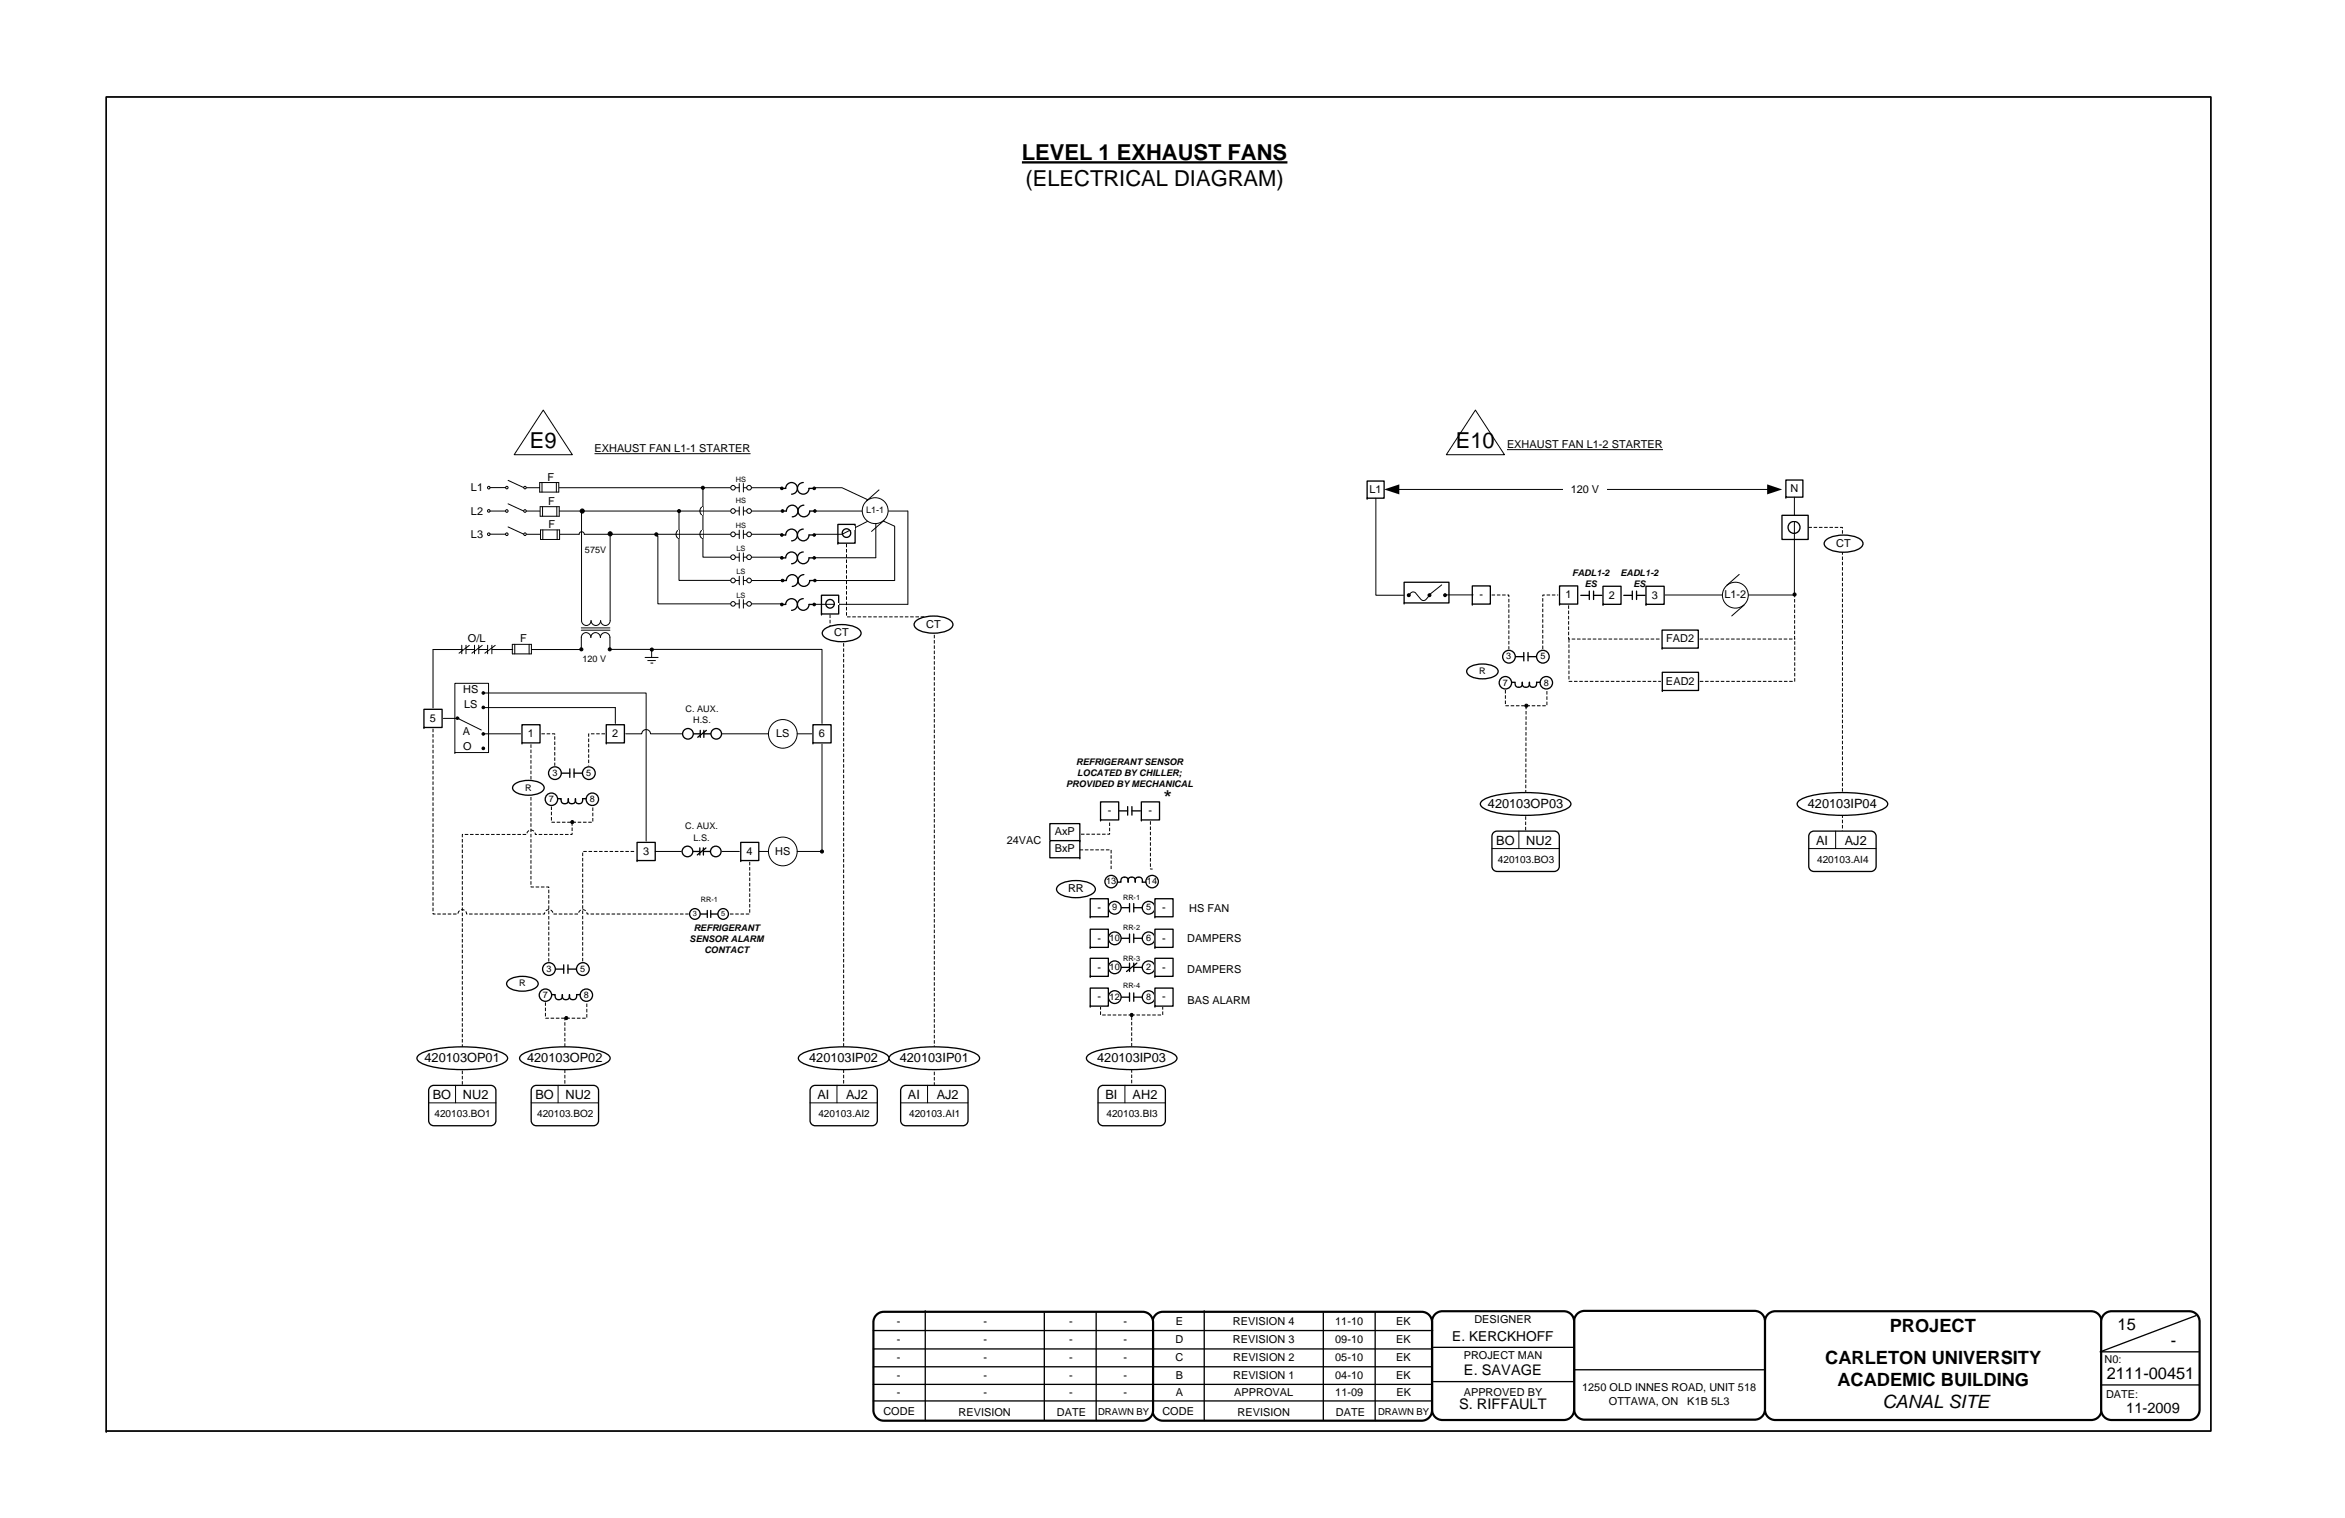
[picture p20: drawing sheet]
<svg xmlns="http://www.w3.org/2000/svg" width="432mm" height="279mm" viewBox="0 0 432 279" stroke-linecap="round" stroke-linejoin="round" font-family="sans-serif">
<defs><g id="words">
<g font-size="4">
<text x="188.2" y="29.5">LEVEL 1 EXHAUST FANS</text>
<text x="188.8" y="34.3">(ELECTRICAL DIAGRAM)</text>
<text x="97.6" y="82.5">E9</text>
<text x="268.1" y="82.5">E10</text>
<text x="214.2" y="148.3">*</text>
</g>
<g font-size="3.4">
<text x="348" y="245.1">PROJECT</text>
<text x="336.1" y="251">CARLETON UNIVERSITY</text>
<text x="338.3" y="255.1">ACADEMIC BUILDING</text>
<text x="346.6" y="259.1">CANAL SITE</text>
</g>
<g font-size="3">
<text x="389.9" y="244.8">15</text>
<text x="399.7" y="247.8">-</text>
<text x="387.9" y="253.8">2111-00451</text>
</g>
<g font-size="2.7">
<text x="269.6" y="253.1">E. SAVAGE</text>
<text x="268.7" y="259.4">S. RIFFAULT</text>
<text x="391.5" y="260.1">11-2009</text>
</g>
<text font-size="2.5" x="267.4" y="246.8">E. KERCKHOFF</text>
<g font-size="2.3">
<text x="274" y="148.7">420103OP03</text>
<text x="332.9" y="148.7">420103IP04</text>
<text x="275.5" y="155.5">BO</text>
<text x="281" y="155.5">NU2</text>
<text x="334.4" y="155.5">AI</text>
<text x="339.7" y="155.5">AJ2</text>
<text x="78.2" y="195.5">420103OP01</text>
<text x="97.1" y="195.5">420103OP02</text>
<text x="149" y="195.5">420103IP02</text>
<text x="165.7" y="195.5">420103IP01</text>
<text x="202" y="195.5">420103IP03</text>
<text x="79.7" y="202.3">BO</text>
<text x="85.2" y="202.3">NU2</text>
<text x="98.6" y="202.3">BO</text>
<text x="104.1" y="202.3">NU2</text>
<text x="150.5" y="202.3">AI</text>
<text x="155.8" y="202.3">AJ2</text>
<text x="167.2" y="202.3">AI</text>
<text x="172.5" y="202.3">AJ2</text>
<text x="203.5" y="202.3">BI</text>
<text x="208.6" y="202.3">AH2</text>
</g>
<g font-size="2">
<text x="109.5" y="83.3">EXHAUST FAN L1-1 STARTER</text>
<text x="277.5" y="82.5">EXHAUST FAN L1-2 STARTER</text>
<text x="100.8" y="88.5">F</text>
<text x="86.7" y="90.4">L1</text>
<text x="86.7" y="94.7">L2</text>
<text x="100.9" y="92.9">F</text>
<text x="252.2" y="90.7">L1</text>
<text x="289.2" y="90.7">120 V</text>
<text x="329.7" y="90.5">N</text>
<text x="86.7" y="99.1">L3</text>
<text x="101" y="97.2">F</text>
<text x="338.1" y="100.6">CT</text>
<text x="272.4" y="110.1">-</text>
<text x="288.3" y="110.1">1</text>
<text x="296.3" y="110.2">2</text>
<text x="304.2" y="110.2">3</text>
<text x="317.5" y="110.2">L1-2</text>
<text x="86.2" y="118.2">O/L</text>
<text x="95.8" y="118.2">F</text>
<text x="153.6" y="117.1">CT</text>
<text x="170.5" y="115.5">CT</text>
<text x="306.8" y="118.2">FAD2</text>
<text x="85.3" y="127.6">HS</text>
<text x="85.4" y="130.2">LS</text>
<text x="306.8" y="126">EAD2</text>
<text x="79.2" y="132.8">5</text>
<text x="85.2" y="135.3">A</text>
<text x="85.3" y="138">O</text>
<text x="97.2" y="135.7">1</text>
<text x="112.7" y="135.7">2</text>
<text x="142.9" y="135.7">LS</text>
<text x="150.8" y="135.7">6</text>
<text x="204" y="149.9">-</text>
<text x="211.5" y="149.9">-</text>
<text x="185.4" y="155.3">24VAC</text>
<text x="194.2" y="153.8">AxP</text>
<text x="118.4" y="157.3">3</text>
<text x="137.5" y="157.3">4</text>
<text x="142.7" y="157.3">HS</text>
<text x="194.2" y="156.9">BxP</text>
<text x="196.7" y="164.3">RR</text>
<text x="202.1" y="167.7">-</text>
<text x="214" y="167.7">-</text>
<text x="219" y="167.9">HS FAN</text>
<text x="202.1" y="173.3">-</text>
<text x="214" y="173.3">-</text>
<text x="218.6" y="173.3">DAMPERS</text>
<text x="202.1" y="178.6">-</text>
<text x="214" y="178.6">-</text>
<text x="218.6" y="179.1">DAMPERS</text>
<text x="202.1" y="184.1">-</text>
<text x="214" y="184.1">-</text>
<text x="218.7" y="184.8">BAS ALARM</text>
<text x="165.1" y="243.9">-</text>
<text x="181.1" y="243.9">-</text>
<text x="196.9" y="243.9">-</text>
<text x="206.9" y="243.9">-</text>
<text x="216.5" y="243.9">E</text>
<text x="227" y="243.9">REVISION 4</text>
<text x="245.9" y="243.9">11-10</text>
<text x="257.1" y="243.9">EK</text>
<text x="271.5" y="243.6">DESIGNER</text>
<text x="165.1" y="250.5">-</text>
<text x="165.1" y="247.2">-</text>
<text x="181.1" y="250.5">-</text>
<text x="181.1" y="247.2">-</text>
<text x="196.9" y="250.5">-</text>
<text x="196.9" y="247.2">-</text>
<text x="206.9" y="250.5">-</text>
<text x="206.9" y="247.2">-</text>
<text x="216.5" y="250.5">C</text>
<text x="216.5" y="247.2">D</text>
<text x="227" y="247.2">REVISION 3</text>
<text x="227.1" y="250.5">REVISION 2</text>
<text x="245.9" y="250.5">05-10</text>
<text x="245.9" y="247.2">09-10</text>
<text x="257.1" y="250.5">EK</text>
<text x="257.1" y="247.2">EK</text>
<text x="269.5" y="250.1">PROJECT MAN</text>
<text x="387.5" y="250.9">N0:</text>
<text x="165.1" y="253.8">-</text>
<text x="165.1" y="256.9">-</text>
<text x="181.1" y="253.8">-</text>
<text x="181.1" y="256.9">-</text>
<text x="196.9" y="253.8">-</text>
<text x="196.9" y="256.9">-</text>
<text x="206.9" y="253.8">-</text>
<text x="206.9" y="256.9">-</text>
<text x="216.5" y="253.8">B</text>
<text x="216.5" y="256.9">A</text>
<text x="227.1" y="253.8">REVISION 1</text>
<text x="227.3" y="256.9">APPROVAL</text>
<text x="245.9" y="253.8">04-10</text>
<text x="245.9" y="256.9">11-09</text>
<text x="257.1" y="253.8">EK</text>
<text x="257.1" y="257">EK</text>
<text x="269.5" y="256.9">APPROVED BY</text>
<text x="291.3" y="256.1">1250 OLD INNES ROAD, UNIT 518</text>
<text x="387.8" y="257.3">DATE:</text>
<text x="162.7" y="260.5">CODE</text>
<text x="176.5" y="260.6">REVISION</text>
<text x="194.6" y="260.6">DATE</text>
<text x="214.1" y="260.5">CODE</text>
<text x="227.9" y="260.6">REVISION</text>
<text x="246" y="260.6">DATE</text>
<text x="296.2" y="258.5">OTTAWA, ON</text>
<text x="310.7" y="258.5">K1B 5L3</text>
</g>
<g font-size="1.8">
<text x="275.8" y="158.7">420103.BO3</text>
<text x="334.6" y="158.7">420103.AI4</text>
<text x="80" y="205.5">420103.BO1</text>
<text x="98.9" y="205.5">420103.BO2</text>
<text x="150.7" y="205.5">420103.AI2</text>
<text x="167.4" y="205.5">420103.AI1</text>
<text x="203.7" y="205.5">420103.BI3</text>
<text x="202.2" y="260.4">DRAWN BY</text>
<text x="253.7" y="260.4">DRAWN BY</text>
</g>
<g font-size="1.7">
<text x="159.5" y="94.5">L1-1</text>
<text x="107.7" y="101.7">575V</text>
<text x="289.5" y="106">FADL1-2</text>
<text x="291.8" y="108">ES</text>
<text x="298.4" y="106">EADL1-2</text>
<text x="300.8" y="108">ES</text>
<text x="107.3" y="121.8">120 V</text>
<text x="272.4" y="124.1">R</text>
<text x="277.4" y="121.4">3</text>
<text x="283.6" y="121.4">5</text>
<text x="126.2" y="131">C. AUX.</text>
<text x="276.7" y="126.2">7</text>
<text x="284.3" y="126.2">8</text>
<text x="127.6" y="133">H.S.</text>
<text x="101.7" y="142.8">3</text>
<text x="107.9" y="142.8">5</text>
<text x="198.1" y="140.8">REFRIGERANT SENSOR</text>
<text x="198.4" y="142.8">LOCATED BY CHILLER;</text>
<text x="96.7" y="145.5">R</text>
<text x="101" y="147.6">7</text>
<text x="108.6" y="147.6">8</text>
<text x="196.3" y="144.8">PROVIDED BY MECHANICAL</text>
<text x="126.2" y="152.7">C. AUX.</text>
<text x="127.7" y="154.7">L.S.</text>
<text x="203.7" y="162.8">13</text>
<text x="204.8" y="167.6">9</text>
<text x="211" y="167.6">5</text>
<text x="211.2" y="162.8">14</text>
<text x="127" y="173.4">SENSOR ALARM</text>
<text x="127.7" y="171.3">REFRIGERANT</text>
<text x="204.3" y="173.2">10</text>
<text x="211" y="173.2">6</text>
<text x="100.6" y="178.9">3</text>
<text x="106.8" y="178.9">5</text>
<text x="129.7" y="175.4">CONTACT</text>
<text x="204.3" y="178.5">10</text>
<text x="211" y="178.5">2</text>
<text x="95.6" y="181.6">R</text>
<text x="99.9" y="183.7">7</text>
<text x="107.5" y="183.7">8</text>
<text x="204.3" y="184">12</text>
<text x="211" y="184">8</text>
</g>
<g font-size="1.4">
<text x="135.5" y="88.7">HS</text>
<text x="135.5" y="92.6">HS</text>
<text x="135.5" y="97.1">HS</text>
<text x="135.6" y="101.5">LS</text>
<text x="135.6" y="105.7">LS</text>
<text x="135.6" y="110">LS</text>
<text x="129.1" y="166.1">RR-1</text>
<text x="206.8" y="165.7">RR-1</text>
<text x="127.6" y="168.6">3</text>
<text x="132.8" y="168.6">5</text>
<text x="206.8" y="171.2">RR-2</text>
<text x="206.8" y="177">RR-3</text>
<text x="206.8" y="181.8">RR-4</text>
</g>
</g></defs>
<path d="M19.6 17.8h387.5v245.6h-387.5zM19.6 263.4h.1" fill="none" stroke="#000" stroke-width=".24"/>
<path d="M325.5 241.9l.9-.5 .5-.1h58.2a1.9 1.9 0 0 1 1.9 1.9v16.3a1.9 1.9 0 0 1-1.9 1.9h-58.2a1.9 1.9 0 0 1-1.9-1.9v-16.3l.1-.5z" fill-rule="evenodd" fill="#fff"/>
<path d="M325.5 241.9l.9-.5 .5-.1h58.2a1.9 1.9 0 0 1 1.9 1.9v16.3a1.9 1.9 0 0 1-1.9 1.9h-58.2a1.9 1.9 0 0 1-1.9-1.9v-16.3l.1-.5z" fill="none" stroke="#000" stroke-width=".4"/>
<path d="M387.5 241.9l.8-.5 .5-.1h14.3a1.9 1.9 0 0 1 1.9 1.9v16.3a1.9 1.9 0 0 1-1.9 1.9h-14.3a1.91 1.91 0 0 1-1.9-1.9v-16.3l.1-.5z" fill-rule="evenodd" fill="#fff"/>
<path d="M387.5 241.9l.8-.5 .5-.1h14.3a1.9 1.9 0 0 1 1.9 1.9v16.3a1.9 1.9 0 0 1-1.9 1.9h-14.3a1.91 1.91 0 0 1-1.9-1.9v-16.3l.1-.5z" fill="none" stroke="#000" stroke-width=".4"/>
<path d="M290.4 241.8l.9-.5h.5h31.3a1.9 1.9 0 0 1 1.9 1.9v16.2a1.9 1.9 0 0 1-1.9 1.9h-31.3a1.91 1.91 0 0 1-1.9-1.9v-16.2v-.5z" fill-rule="evenodd" fill="#fff"/>
<path d="M290.4 241.8l.9-.5h.5h31.3a1.9 1.9 0 0 1 1.9 1.9v16.2a1.9 1.9 0 0 1-1.9 1.9h-31.3a1.91 1.91 0 0 1-1.9-1.9v-16.2v-.5z" fill="none" stroke="#000" stroke-width=".4"/>
<path d="M264.2 241.9l.9-.5 .5-.1h22.4a1.9 1.9 0 0 1 1.9 1.9v16.3a1.9 1.9 0 0 1-1.9 1.9h-22.4a1.9 1.9 0 0 1-1.9-1.9v-16.3l.1-.5z" fill-rule="evenodd" fill="#fff"/>
<path d="M264.2 241.9l.9-.5 .5-.1h22.4a1.9 1.9 0 0 1 1.9 1.9v16.3a1.9 1.9 0 0 1-1.9 1.9h-22.4a1.9 1.9 0 0 1-1.9-1.9v-16.3l.1-.5z" fill="none" stroke="#000" stroke-width=".4"/>
<path d="M212.8 242l.8-.5 .5-.1h47.7a1.92 1.92 0 0 1 1.9 2v16.2a1.92 1.92 0 0 1-1.9 1.9h-47.7a1.92 1.92 0 0 1-1.9-1.9v-16.2l.1-.5z" fill-rule="evenodd" fill="#fff"/>
<path d="M212.8 242l.8-.5 .5-.1h47.7a1.92 1.92 0 0 1 1.9 2v16.2a1.92 1.92 0 0 1-1.9 1.9h-47.7a1.92 1.92 0 0 1-1.9-1.9v-16.2l.1-.5z" fill="none" stroke="#000" stroke-width=".4"/>
<g fill="none" stroke="#000" stroke-width=".24">
<path d="M212.2 251.6h51.5M212.2 248.3h51.6M212.2 244.9h51.6M212.2 257.9h51.5M212.2 254.8h51.5M221.7 241.3v20.2M243.7 241.6v19.8M253.2 241.4v20.1M264 254.3h25.8M264 248h25.8M289.9 252.1h35.2M386.8 254.9h18.1"/>
<path d="M404.4 242.1l-17.7 6.7h18.2"/>
</g>
<path d="M161.4 242l.8-.5 .5-.1h47.7a1.92 1.92 0 0 1 1.9 2v16.2a1.92 1.92 0 0 1-1.9 1.9h-47.7a1.93 1.93 0 0 1-1.9-1.9v-16.2l.1-.5z" fill-rule="evenodd" fill="#fff"/>
<path d="M161.4 242l.8-.5 .5-.1h47.7a1.92 1.92 0 0 1 1.9 2v16.2a1.92 1.92 0 0 1-1.9 1.9h-47.7a1.93 1.93 0 0 1-1.9-1.9v-16.2l.1-.5z" fill="none" stroke="#000" stroke-width=".4"/>
<path d="M160.8 251.6h51.5M160.8 248.3h51.6M160.8 244.9h51.6M160.8 257.9h51.6M160.8 254.8h51.5M170.4 241.3v20.2M192.3 241.6v19.8M201.8 241.4v20.1" fill="none" stroke="#000" stroke-width=".24"/>
<path d="M208.4 187.1v12.6" fill="none" stroke="#000" stroke-width=".18" stroke-dasharray=".6 .3" stroke-linecap="butt"/>
<path d="M188.2 29.9h48.9" fill="none" stroke="#000" stroke-width=".42"/>
<path d="M328.1 94.8h4.9v4.5h-4.9z" fill="#fff"/>
<g fill="none" stroke="#000" stroke-width=".24">
<path d="M328.1 94.8h4.9v4.5h-4.9z"/>
<circle cx="330.3" cy="97.1" r="1.1"/>
</g>
<path d="M328.8 88.3h3.2v3.2h-3.2z" fill="#fff"/>
<path d="M328.8 88.3h3.2v3.2h-3.2zM328.8 91.5h.1" fill="none" stroke="#000" stroke-width=".24"/>
<path d="M251.7 88.5h3.2v3.2h-3.2z" fill="#fff"/>
<path d="M251.7 88.5h3.2v3.2h-3.2zM251.7 91.7h.1" fill="none" stroke="#000" stroke-width=".24"/>
<path d="M257.4 90.1h68.2" fill="none" stroke="#000" stroke-width=".18"/>
<path d="M254.9 90.1l2.8-.9v1.8zM325.4 89.2l2.8 .9-2.8 .9z" fill="#000"/>
<g fill="#fff">
<path d="M287.9 88.7h7.9v2.7h-7.9z"/>
<path d="M271.1 107.8h3.3v3.4h-3.3z"/>
</g>
<path d="M271.1 107.8h3.3v3.4h-3.3zM271.1 111.2h.1" fill="none" stroke="#000" stroke-width=".24"/>
<path d="M287.2 107.8h3.3v3.4h-3.3z" fill="#fff"/>
<path d="M287.2 107.8h3.3v3.4h-3.3zM287.2 111.2h.1" fill="none" stroke="#000" stroke-width=".24"/>
<path d="M253.3 91.7v17.9h5.1M277.5 82.8h28.7M330.4 91.5v18" fill="none" stroke="#000" stroke-width=".18"/>
<g fill="#fff">
<path d="M329.8 95h1.5v.9h-1.5z"/>
<path d="M258.6 107.2h8.2v3.8h-8.2z"/>
</g>
<g fill="none" stroke="#000" stroke-width=".24">
<path d="M258.6 107.2h8.2v3.8h-8.2zM258.6 111h.1M263.1 109.4h.3v.3h-.3zM265.9 109.4h.4v.3h-.4z"/>
<circle cx="259.4" cy="109.5" r=".24"/>
</g>
<path d="M259.3 109.7l.4-.5a.61 .61 0 0 1 1 0l.9 1.1a.63 .63 0 0 0 1 0l.5-.6M265.5 107.7l-2.4 1.9M266.2 109.5h5.1M306.3 109.5h24.1" fill="none" stroke="#000" stroke-width=".18"/>
<g fill="#000">
<path d="M263.1 109.4h.3v.3h-.3z" fill-rule="evenodd"/>
<path d="M265.9 109.4h.4v.3h-.4z" fill-rule="evenodd"/>
<circle cx="259.4" cy="109.5" r=".24"/>
</g>
<circle cx="319.5" cy="109.5" r="2.38" fill="#fff"/>
<g fill="none" stroke="#000" stroke-width=".18">
<path d="M320.3 105.7l-2.3 2M321.2 111.4l-2.3 2"/>
<circle cx="319.5" cy="109.5" r="2.38"/>
</g>
<path d="M306 116h6.7v3.3h-6.7z" fill="#fff"/>
<path d="M306 116h6.7v3.3h-6.7zM306 119.3h.1" fill="none" stroke="#000" stroke-width=".24"/>
<circle cx="330.4" cy="109.4" r=".29" fill="#000"/>
<circle cx="330.4" cy="109.4" r=".29" fill="none" stroke="#000" stroke-width=".18"/>
<path d="M274.7 109.5h3.1v10M284.1 119.5v-10h2.8M281 129.9l-.1 23" fill="none" stroke="#000" stroke-width=".18" stroke-dasharray=".6 .3" stroke-linecap="butt"/>
<path d="M275 153.2l.7-.2h10.5a.95 .95 0 0 1 .9 .9v5.5a.95 .95 0 0 1-.9 1h-10.5a.95 .95 0 0 1-1-1v-5.5z" fill-rule="evenodd" fill="#fff"/>
<path d="M275 153.2l.7-.2h10.5a.95 .95 0 0 1 .9 .9v5.5a.95 .95 0 0 1-.9 1h-10.5a.95 .95 0 0 1-1-1v-5.5z" fill="none" stroke="#000" stroke-width=".24"/>
<path d="M274.7 156.2h12.4M279.7 153v3.2" fill="none" stroke="#000" stroke-width=".18"/>
<path d="M273 147.3a16.2 16.2 0 0 1 7.9-1.4 16.2 16.2 0 0 1 7.9 1.4l.5 .7a1.94 1.94 0 0 1-1.6 1.2 26.9 26.9 0 0 1-13.5 0 1.94 1.94 0 0 1-1.6-1.2z" fill-rule="evenodd" fill="#fff"/>
<path d="M273 147.3a16.2 16.2 0 0 1 7.9-1.4 16.2 16.2 0 0 1 7.9 1.4l.5 .7a1.94 1.94 0 0 1-1.6 1.2 26.9 26.9 0 0 1-13.5 0 1.94 1.94 0 0 1-1.6-1.2z" fill="none" stroke="#000" stroke-width=".24"/>
<path d="M333 97.1h6.3v55.8M288.8 111.4v6.2h17M312.9 117.6h17.6v-7.9" fill="none" stroke="#000" stroke-width=".18" stroke-dasharray=".6 .3" stroke-linecap="butt"/>
<path d="M333.3 153.2l.7-.2h10.5a.96 .96 0 0 1 1 .9v5.5a.96 .96 0 0 1-1 1h-10.5a.95 .95 0 0 1-.9-1v-5.5z" fill-rule="evenodd" fill="#fff"/>
<path d="M333.3 153.2l.7-.2h10.5a.96 .96 0 0 1 1 .9v5.5a.96 .96 0 0 1-1 1h-10.5a.95 .95 0 0 1-.9-1v-5.5z" fill="none" stroke="#000" stroke-width=".24"/>
<path d="M333.1 156.2h12.4M338 153v3.2" fill="none" stroke="#000" stroke-width=".18"/>
<path d="M331.3 147.3a16.2 16.2 0 0 1 8-1.4 16.2 16.2 0 0 1 7.9 1.4l.4 .7a1.94 1.94 0 0 1-1.6 1.2 26.9 26.9 0 0 1-13.5 0 1.94 1.94 0 0 1-1.6-1.2z" fill-rule="evenodd" fill="#fff"/>
<path d="M331.3 147.3a16.2 16.2 0 0 1 8-1.4 16.2 16.2 0 0 1 7.9 1.4l.4 .7a1.94 1.94 0 0 1-1.6 1.2 26.9 26.9 0 0 1-13.5 0 1.94 1.94 0 0 1-1.6-1.2z" fill="none" stroke="#000" stroke-width=".24"/>
<path d="M306.1 123.7h6.7v3.4h-6.7z" fill="#fff"/>
<path d="M306.1 123.7h6.7v3.4h-6.7zM306.1 127.1h.1" fill="none" stroke="#000" stroke-width=".24"/>
<path d="M288.9 117.6v7.8h16.9M313 125.4h17.5v-7.9" fill="none" stroke="#000" stroke-width=".18" stroke-dasharray=".6 .3" stroke-linecap="butt"/>
<path d="M295.2 107.9h3.3v3.3h-3.3z" fill="#fff"/>
<path d="M291.1 109.6h1.6M292.7 108.8v1.5M293.4 108.8v1.5M293.4 109.6h1.6M295.2 107.9h3.3v3.3h-3.3zM295.2 111.2h.1" fill="none" stroke="#000" stroke-width=".24"/>
<path d="M303.1 107.9h3.3v3.3h-3.3z" fill="#fff"/>
<path d="M299 109.6h1.6M300.6 108.8v1.5M301.3 108.8v1.5M301.3 109.6h1.6M303.1 107.9h3.3v3.3h-3.3zM303.1 111.2h.1M279 120.9h1.6M280.6 120.1v1.5M281.4 120.1v1.5" fill="none" stroke="#000" stroke-width=".24"/>
<circle cx="277.9" cy="120.9" r="1.17" fill="#fff"/>
<g fill="none" stroke="#000" stroke-width=".24">
<path d="M281.4 120.9h1.5"/>
<circle cx="277.9" cy="120.9" r="1.17"/>
</g>
<circle cx="284.1" cy="120.9" r="1.17" fill="#fff"/>
<circle cx="284.1" cy="120.9" r="1.17" fill="none" stroke="#000" stroke-width=".24"/>
<circle cx="284.7" cy="125.7" r="1.14" fill="#fff"/>
<circle cx="284.7" cy="125.7" r="1.14" fill="none" stroke="#000" stroke-width=".24"/>
<circle cx="277.2" cy="125.7" r="1.14" fill="#fff"/>
<g fill="none" stroke="#000" stroke-width=".24">
<path d="M278.3 125.6h.7a.69 .69 0 0 0 .7 .9 .69 .69 0 0 0 .6-.9 .69 .69 0 0 0 .7 .9 .69 .69 0 0 0 .6-.9 .69 .69 0 0 0 .7 .9 .69 .69 0 0 0 .6-.9h.7"/>
<circle cx="277.2" cy="125.7" r="1.14"/>
</g>
<path d="M277.2 127v2.9h7.6v-2.9" fill="none" stroke="#000" stroke-width=".18" stroke-dasharray=".6 .3" stroke-linecap="butt"/>
<circle cx="281.1" cy="129.9" r=".29" fill="#000"/>
<circle cx="281.1" cy="129.9" r=".29" fill="none" stroke="#000" stroke-width=".18"/>
<path d="M270.5 122.9a5 5 0 0 1 5 0 .8 .8 0 0 1 0 1.4 5 5 0 0 1-5 0 .8 .8 0 0 1 0-1.4z" fill-rule="evenodd" fill="#fff"/>
<path d="M270.5 122.9a5 5 0 0 1 5 0 .8 .8 0 0 1 0 1.4 5 5 0 0 1-5 0 .8 .8 0 0 1 0-1.4z" fill="none" stroke="#000" stroke-width=".24"/>
<path d="M96.9 89.8h37.6" fill="none" stroke="#000" stroke-width=".18"/>
<g fill="#fff">
<path d="M99.4 89.2h3.5v1.1h-3.5z"/>
<path d="M154.3 96.5h3.2v3.5h-3.2z"/>
</g>
<g fill="none" stroke="#000" stroke-width=".24">
<path d="M154.3 96.5h3.2v3.5h-3.2zM154.3 100h.1"/>
<circle cx="155.9" cy="98.1" r=".79"/>
</g>
<path d="M151.3 109.6h3.1v3.4h-3.1z" fill="#fff"/>
<g fill="none" stroke="#000" stroke-width=".24">
<path d="M144 98.5h.7a1.08 1.08 0 0 1 1.1-1.1 1.08 1.08 0 0 1 1 1.1 1.08 1.08 0 0 1-1 1M144 89.9h.7a1.07 1.07 0 0 1 1-1.1 1.07 1.07 0 0 1 1.1 1.1 1.07 1.07 0 0 1-1 1.1M144.1 94.1h.7a1.07 1.07 0 0 1 1.1-1.1 1.07 1.07 0 0 1 1 1 1.07 1.07 0 0 1-1 1.1M147.9 97.4a1.07 1.07 0 0 0-1.1 1 1.07 1.07 0 0 0 1.1 1.1 1.07 1.07 0 0 0 1.1-1h.7M147.9 88.8a1.07 1.07 0 0 0-1.1 1.1 1.07 1.07 0 0 0 1.1 1.1 1.07 1.07 0 0 0 1.1-1.1h.7M148 93a1.08 1.08 0 0 0-1.1 1.1 1.08 1.08 0 0 0 1.1 1 1.08 1.08 0 0 0 1.1-1h.7M151.3 109.6h3.1v3.4h-3.1zM151.3 113h.1"/>
<circle cx="152.9" cy="111.1" r=".79"/>
</g>
<g fill="none" stroke="#000" stroke-width=".18">
<path d="M135 89.8h1.1M136.1 89v1.6M136.9 89.8h1M136.9 89v1.6M138.4 94.1h5.7M138.4 89.8h5.7M138.4 98.3h5.7M143.8 98.3h.3v.3h-.3zM149.8 89.7h.3v.4h-.3zM149.9 93.9h.3v.3h-.3zM150.1 89.8h4.9l4.9 2.3M150.2 94.1h9.7"/>
<path d="M159.9 95.9l-4.9 2.4h-4.9M163.4 94.1h3.8"/>
<circle cx="144" cy="89.9" r=".24"/>
<circle cx="144.1" cy="94.1" r=".24"/>
<circle cx="149.9" cy="98.5" r=".24"/>
</g>
<g fill="#000">
<path d="M143.8 98.3h.3v.3h-.3z" fill-rule="evenodd"/>
<path d="M149.8 89.7h.3v.4h-.3z" fill-rule="evenodd"/>
<path d="M149.9 93.9h.3v.3h-.3z" fill-rule="evenodd"/>
<circle cx="144" cy="89.9" r=".24"/>
<circle cx="144.1" cy="94.1" r=".24"/>
<circle cx="149.9" cy="98.5" r=".24"/>
</g>
<circle cx="137.9" cy="89.8" r=".43" fill="#fff"/>
<circle cx="137.9" cy="89.8" r=".43" fill="none" stroke="#000" stroke-width=".18"/>
<circle cx="135" cy="89.8" r=".42" fill="#fff"/>
<g fill="none" stroke="#000" stroke-width=".18">
<path d="M135 94h1.1M136.1 93.3v1.5M136.9 93.3v1.5M136.9 94h1"/>
<circle cx="135" cy="89.8" r=".42"/>
</g>
<circle cx="137.9" cy="94.1" r=".44" fill="#fff"/>
<circle cx="137.9" cy="94.1" r=".44" fill="none" stroke="#000" stroke-width=".18"/>
<circle cx="135" cy="94.1" r=".43" fill="#fff"/>
<g fill="none" stroke="#000" stroke-width=".18">
<path d="M135 98.3h1.1M136.1 97.6v1.5M136.9 97.6v1.5M136.9 98.3h1"/>
<circle cx="135" cy="94.1" r=".43"/>
</g>
<circle cx="137.9" cy="98.4" r=".44" fill="#fff"/>
<circle cx="137.9" cy="98.4" r=".44" fill="none" stroke="#000" stroke-width=".18"/>
<circle cx="135" cy="98.4" r=".43" fill="#fff"/>
<circle cx="135" cy="98.4" r=".43" fill="none" stroke="#000" stroke-width=".18"/>
<path d="M89.8 89.6h.4v.3h-.4z" fill-rule="evenodd" fill="#fff"/>
<path d="M89.8 89.6h.4v.3h-.4z" fill="none" stroke="#000" stroke-width=".18"/>
<path d="M89.8 93.9h.4v.3h-.4z" fill-rule="evenodd" fill="#fff"/>
<path d="M89.8 93.9h.4v.3h-.4z" fill="none" stroke="#000" stroke-width=".18"/>
<path d="M89.8 98.2h.4v.3h-.4z" fill-rule="evenodd" fill="#fff"/>
<g fill="none" stroke="#000" stroke-width=".18">
<path d="M89.8 98.2h.4v.3h-.4zM96.9 98.3h9.7a.48 .48 0 0 1 .5-.4 .48 .48 0 0 1 .5 .4"/>
<circle cx="107.2" cy="94.1" r=".38"/>
<circle cx="112.4" cy="98.3" r=".38"/>
</g>
<g fill="#000">
<circle cx="107.2" cy="94.1" r=".38"/>
<circle cx="112.4" cy="98.3" r=".38"/>
</g>
<circle cx="144.1" cy="135.1" r="2.64" fill="#fff"/>
<g fill="none" stroke="#000" stroke-width=".18">
<path d="M79.7 119.5h5.5M85 118.8v1.5M85.8 119.5h1.6M85.8 118.8v1.5M86.4 118.8l-1.9 1.4M87.4 118.8v1.5M88.2 119.5h1.5M88.2 118.8v1.5M88.8 118.8l-1.9 1.4M89.8 118.8v1.5M90.6 119.5h3.8M90.6 118.8v1.5"/>
<path d="M91.2 118.8l-1.9 1.4M94.3 118.6h3.6v1.8h-3.6zM94.8 118.6v1.8M97.4 118.6v1.8M97.9 119.5h8.9M120 119.7v1.3M113.3 130.3v2.9M118.8 121h2.4M119.3 121.6h1.4M119.8 122h.4"/>
<circle cx="120" cy="119.6" r=".29"/>
<circle cx="144.1" cy="135.1" r="2.64"/>
</g>
<circle cx="120" cy="119.6" r=".29" fill="#000"/>
<path d="M83.8 125.8h6.2v12.7h-6.2z" fill="#fff"/>
<g fill="none" stroke="#000" stroke-width=".18">
<path d="M107.1 94.1v20.1a.88 .88 0 0 0 .9 .9 .88 .88 0 0 0 .8-.9 .88 .88 0 0 0 .9 .9 .88 .88 0 0 0 .9-.9 .88 .88 0 0 0 .9 .9 .88 .88 0 0 0 .9-.9v-16M107 119.5v-2.2a.88 .88 0 0 1 .9-.9 .88 .88 0 0 1 .9 .9 .88 .88 0 0 1 .9-.9 .88 .88 0 0 1 .9 .9 .88 .88 0 0 1 .8-.9 .88 .88 0 0 1 .9 .9v2.2M107 116h5.3M107 115.6h5.3M81.6 132.2h2.9M83.8 125.8h6.2v12.7h-6.2zM83.8 138.5h.1M84.2 132.2l4.4 2.2M88.8 134.9h.4v.3h-.4zM89.1 135.1h6.8"/>
<circle cx="107" cy="119.5" r=".29"/>
<circle cx="112.3" cy="119.5" r=".29"/>
<circle cx="84.2" cy="132.2" r=".24"/>
<circle cx="89" cy="137.7" r=".24"/>
</g>
<g fill="#000">
<path d="M88.8 134.9h.4v.3h-.4z" fill-rule="evenodd"/>
<circle cx="107" cy="119.5" r=".29"/>
<circle cx="112.3" cy="119.5" r=".29"/>
<circle cx="84.2" cy="132.2" r=".24"/>
<circle cx="89" cy="137.7" r=".24"/>
</g>
<path d="M96.1 133.4h3.3v3.3h-3.3z" fill="#fff"/>
<path d="M96.1 133.4h3.3v3.3h-3.3zM96.1 136.7h.1" fill="none" stroke="#000" stroke-width=".24"/>
<path d="M111.6 133.4h3.4v3.3h-3.4z" fill="#fff"/>
<path d="M111.6 133.4h3.4v3.3h-3.4zM111.6 136.7h.1" fill="none" stroke="#000" stroke-width=".24"/>
<path d="M109.5 83.5h28.7" fill="none" stroke="#000" stroke-width=".18"/>
<circle cx="161.2" cy="94" r="2.38" fill="#fff"/>
<g fill="none" stroke="#000" stroke-width=".18">
<path d="M161.9 90.2l-2.3 2M162.8 95.8l-2.3 2"/>
<circle cx="161.2" cy="94" r="2.38"/>
</g>
<circle cx="96.7" cy="89.7" r=".23" fill="#fff"/>
<g fill="none" stroke="#000" stroke-width=".18">
<path d="M93.6 88.4l2.8 1.3"/>
<circle cx="96.7" cy="89.7" r=".23"/>
</g>
<circle cx="93.3" cy="89.7" r=".23" fill="#fff"/>
<g fill="none" stroke="#000" stroke-width=".18">
<path d="M90.2 89.7h2.9"/>
<circle cx="93.3" cy="89.7" r=".23"/>
</g>
<path d="M96.5 93.9h.3v.3h-.3z" fill-rule="evenodd" fill="#fff"/>
<path d="M93.6 92.7l2.8 1.4M96.5 93.9h.3v.3h-.3z" fill="none" stroke="#000" stroke-width=".18"/>
<path d="M93.2 93.9h.3v.3h-.3z" fill-rule="evenodd" fill="#fff"/>
<path d="M90.2 94.1h2.9M93.2 93.9h.3v.3h-.3z" fill="none" stroke="#000" stroke-width=".18"/>
<path d="M96.5 98.2h.3v.3h-.3z" fill-rule="evenodd" fill="#fff"/>
<path d="M93.6 97l2.8 1.3M96.5 98.2h.3v.3h-.3z" fill="none" stroke="#000" stroke-width=".18"/>
<path d="M93.2 98.2h.3v.3h-.3z" fill-rule="evenodd" fill="#fff"/>
<path d="M90.2 98.3h2.9M93.2 98.2h.3v.3h-.3z" fill="none" stroke="#000" stroke-width=".18"/>
<g fill="#fff">
<path d="M99.5 93.5h3.5v1.1h-3.5z"/>
<path d="M99.5 97.9h3.6v1.1h-3.6z"/>
</g>
<g fill="none" stroke="#000" stroke-width=".18">
<path d="M99.5 97.5h3.5v1.8h-3.5zM99.9 97.5v1.8M102.6 97.5v1.8M135 102.6h1.1M136.1 101.8v1.5M136.9 102.6h1M136.9 101.8v1.5M138.4 102.6h5.7M138.4 111.1h5.7M138.4 106.8h5.7M143.8 102.5h.3v.3h-.3zM143.9 106.7h.4v.3h-.4z"/>
<path d="M149.8 111.1h.3v.3h-.3z"/>
<circle cx="144" cy="111.3" r=".24"/>
<circle cx="149.9" cy="102.7" r=".24"/>
<circle cx="150.1" cy="106.8" r=".23"/>
</g>
<path d="M144 111.3h.7a1.07 1.07 0 0 1 1.1-1.1 1.07 1.07 0 0 1 1 1.1 1.07 1.07 0 0 1-1 1M144 102.7h.7a1.08 1.08 0 0 1 1.1-1.1 1.08 1.08 0 0 1 1 1.1 1.08 1.08 0 0 1-1 1.1M144.1 106.8h.7a1.08 1.08 0 0 1 1.1-1 1.08 1.08 0 0 1 1.1 1.1 1.08 1.08 0 0 1-1.1 1M147.9 110.2a1.07 1.07 0 0 0-1.1 1.1 1.07 1.07 0 0 0 1.1 1 1.07 1.07 0 0 0 1.1-1h.7M147.9 101.6a1.07 1.07 0 0 0-1.1 1.1 1.07 1.07 0 0 0 1.1 1 1.07 1.07 0 0 0 1.1-1h.7M148 105.8a1.08 1.08 0 0 0-1.1 1 1.08 1.08 0 0 0 1.1 1.1 1.08 1.08 0 0 0 1.1-1.1h.7" fill="none" stroke="#000" stroke-width=".24"/>
<g fill="#000">
<path d="M143.8 102.5h.3v.3h-.3z" fill-rule="evenodd"/>
<path d="M143.9 106.7h.4v.3h-.4z" fill-rule="evenodd"/>
<path d="M149.8 111.1h.3v.3h-.3z" fill-rule="evenodd"/>
<circle cx="144" cy="111.3" r=".24"/>
<circle cx="149.9" cy="102.7" r=".24"/>
<circle cx="150.1" cy="106.8" r=".23"/>
</g>
<circle cx="137.9" cy="102.6" r=".44" fill="#fff"/>
<circle cx="137.9" cy="102.6" r=".44" fill="none" stroke="#000" stroke-width=".18"/>
<circle cx="135" cy="102.6" r=".43" fill="#fff"/>
<g fill="none" stroke="#000" stroke-width=".18">
<path d="M135 106.8h1.1M136.1 106.1v1.5M136.9 106.1v1.5M136.9 106.8h1"/>
<circle cx="135" cy="102.6" r=".43"/>
</g>
<circle cx="137.9" cy="106.8" r=".43" fill="#fff"/>
<circle cx="137.9" cy="106.8" r=".43" fill="none" stroke="#000" stroke-width=".18"/>
<circle cx="135" cy="106.8" r=".43" fill="#fff"/>
<g fill="none" stroke="#000" stroke-width=".18">
<path d="M135 111.1h1.1M136.1 110.4v1.5M136.9 110.4v1.5M136.9 111.1h1"/>
<circle cx="135" cy="106.8" r=".43"/>
</g>
<circle cx="137.9" cy="111.1" r=".43" fill="#fff"/>
<circle cx="137.9" cy="111.1" r=".43" fill="none" stroke="#000" stroke-width=".18"/>
<circle cx="135" cy="111.1" r=".42" fill="#fff"/>
<g fill="none" stroke="#000" stroke-width=".18">
<path d="M120.9 98.6h.2v12.5h13.4M125 94.4v12.4h9.5M129 93.5l.4-.2v1.5a.78 .78 0 0 1-.4-1.3zM129.4 89.8v12.8h5.1"/>
<circle cx="120.9" cy="98.4" r=".29"/>
<circle cx="125" cy="94.1" r=".28"/>
<circle cx="129.4" cy="89.8" r=".29"/>
<circle cx="135" cy="111.1" r=".42"/>
</g>
<g fill="#000">
<circle cx="120.9" cy="98.4" r=".29"/>
<circle cx="125" cy="94.1" r=".28"/>
<circle cx="129.4" cy="89.8" r=".29"/>
</g>
<path d="M129.3 93.4h.2v1.3h-.2z" fill="#fff"/>
<path d="M129 97.8l.4-.2v1.5a.78 .78 0 0 1-.4-1.3z" fill="none" stroke="#000" stroke-width=".18"/>
<path d="M129.3 97.7h.2v1.3h-.2z" fill="#fff"/>
<path d="M124.7 97.8l.3-.2v1.5a.79 .79 0 0 1-.3-1.3z" fill="none" stroke="#000" stroke-width=".18"/>
<path d="M124.9 97.7h.2v1.3h-.2z" fill="#fff"/>
<path d="M161.3 96.4v6.3h-11.3M162.7 95.9l2 1M164.7 96.9v9.9h-14.5M167.2 94.1v17.1M150.2 111.2h17" fill="none" stroke="#000" stroke-width=".18"/>
<path d="M153.8 111h.5v.4h-.5z" fill="#fff"/>
<g fill="#000">
<path d="M88.8 127.4h.4v.3h-.4z" fill-rule="evenodd"/>
<path d="M88.8 130h.4v.4h-.4z" fill-rule="evenodd"/>
</g>
<path d="M88.8 127.4h.4v.3h-.4zM88.8 130h.4v.4h-.4zM89.2 130.2h24.1" fill="none" stroke="#000" stroke-width=".18"/>
<path d="M117.3 155h3.3v3.4h-3.3z" fill="#fff"/>
<path d="M127.7 135.1h1.2M128.9 134.4v1.3M129.6 134.4v1.3M117.3 155h3.3v3.4h-3.3zM117.3 158.4h.1" fill="none" stroke="#000" stroke-width=".24"/>
<circle cx="126.7" cy="135.1" r=".98" fill="#fff"/>
<g fill="none" stroke="#000" stroke-width=".24">
<path d="M129.6 135.1h1.3"/>
<circle cx="126.7" cy="135.1" r=".98"/>
</g>
<circle cx="131.9" cy="135.1" r=".97" fill="#fff"/>
<g fill="none" stroke="#000" stroke-width=".24">
<path d="M130.1 134.4l-1.6 1.3"/>
<circle cx="131.9" cy="135.1" r=".97"/>
</g>
<circle cx="144.1" cy="156.7" r="2.65" fill="#fff"/>
<circle cx="144.1" cy="156.7" r="2.65" fill="none" stroke="#000" stroke-width=".18"/>
<path d="M127.6 156.7h1.3M128.9 156.1v1.3M129.5 156.1v1.3" fill="none" stroke="#000" stroke-width=".24"/>
<circle cx="126.6" cy="156.7" r=".98" fill="#fff"/>
<g fill="none" stroke="#000" stroke-width=".24">
<path d="M129.5 156.7h1.3"/>
<circle cx="126.6" cy="156.7" r=".98"/>
</g>
<circle cx="131.8" cy="156.7" r=".97" fill="#fff"/>
<g fill="none" stroke="#000" stroke-width=".24">
<path d="M130 156.1l-1.6 1.3"/>
<circle cx="131.8" cy="156.7" r=".97"/>
</g>
<g fill="#fff">
<path d="M156.6 96.9h.8v.7h-.8z"/>
<path d="M149.7 133.4h3.3v3.3h-3.3z"/>
</g>
<path d="M149.7 133.4h3.3v3.3h-3.3zM149.7 136.7h.1" fill="none" stroke="#000" stroke-width=".24"/>
<path d="M79.7 119.5v10.8" fill="none" stroke="#000" stroke-width=".18"/>
<path d="M78.1 130.6h3.3v3.3h-3.3z" fill="#fff"/>
<path d="M78.1 130.6h3.3v3.3h-3.3zM78.1 133.9h.1" fill="none" stroke="#000" stroke-width=".24"/>
<circle cx="151.4" cy="156.7" r=".29" fill="#000"/>
<g fill="none" stroke="#000" stroke-width=".18">
<path d="M112.6 119.5h38.8v13.7M89.2 127.6h29.8v27.2M115.2 135.1h3a.8 .8 0 0 1 .8-.8 .8 .8 0 0 1 .8 .8h5.7M133 135.1h8.5M146.8 135.1h2.7M151.4 137v19.4M120.6 156.7h4.9M139.7 156.7h1.8M146.8 156.7h4.3"/>
<circle cx="151.4" cy="156.7" r=".29"/>
</g>
<path d="M152.8 113.1v2.3h2.5v84.3M155.9 100.1v13.4h16.1v86.2M99.7 135.1h2.5v5.8M111.4 135.1h-3v5.8M105.3 151.3v2.3h-6.7a.79 .79 0 0 0-.8-.8 .79 .79 0 0 0-.8 .8h-11.9v46.1M104.2 187.4h-.2v12.3" fill="none" stroke="#000" stroke-width=".18" stroke-dasharray=".6 .3" stroke-linecap="butt"/>
<path d="M98.1 200l.7-.2h10.5a.95 .95 0 0 1 .9 .9v5.5a.95 .95 0 0 1-.9 1h-10.5a.95 .95 0 0 1-1-1v-5.5z" fill-rule="evenodd" fill="#fff"/>
<path d="M98.1 200l.7-.2h10.5a.95 .95 0 0 1 .9 .9v5.5a.95 .95 0 0 1-.9 1h-10.5a.95 .95 0 0 1-1-1v-5.5z" fill="none" stroke="#000" stroke-width=".24"/>
<path d="M102.8 199.8v3.2M97.8 203h12.4" fill="none" stroke="#000" stroke-width=".18"/>
<path d="M96.1 194.1a16.2 16.2 0 0 1 7.9-1.4 16.2 16.2 0 0 1 7.9 1.4l.5 .7a1.94 1.94 0 0 1-1.7 1.2 26.9 26.9 0 0 1-13.4 0 1.94 1.94 0 0 1-1.6-1.2z" fill-rule="evenodd" fill="#fff"/>
<path d="M96.1 194.1a16.2 16.2 0 0 1 7.9-1.4 16.2 16.2 0 0 1 7.9 1.4l.5 .7a1.94 1.94 0 0 1-1.7 1.2 26.9 26.9 0 0 1-13.4 0 1.94 1.94 0 0 1-1.6-1.2z" fill="none" stroke="#000" stroke-width=".24"/>
<path d="M79.2 200l.7-.2h10.5a.95 .95 0 0 1 .9 .9v5.5a.95 .95 0 0 1-.9 1h-10.5a.95 .95 0 0 1-1-1v-5.5z" fill-rule="evenodd" fill="#fff"/>
<path d="M79.2 200l.7-.2h10.5a.95 .95 0 0 1 .9 .9v5.5a.95 .95 0 0 1-.9 1h-10.5a.95 .95 0 0 1-1-1v-5.5z" fill="none" stroke="#000" stroke-width=".24"/>
<path d="M83.9 199.8v3.2M78.9 203h12.4" fill="none" stroke="#000" stroke-width=".18"/>
<path d="M77.2 194.1a16.4 16.4 0 0 1 7.9-1.4 16.3 16.3 0 0 1 7.9 1.4l.4 .3 .1 .4a1.95 1.95 0 0 1-1.6 1.2 27 27 0 0 1-13.5 0 1.95 1.95 0 0 1-1.6-1.2l.1-.4z" fill-rule="evenodd" fill="#fff"/>
<path d="M77.2 194.1a16.4 16.4 0 0 1 7.9-1.4 16.3 16.3 0 0 1 7.9 1.4l.4 .3 .1 .4a1.95 1.95 0 0 1-1.6 1.2 27 27 0 0 1-13.5 0 1.95 1.95 0 0 1-1.6-1.2l.1-.4z" fill="none" stroke="#000" stroke-width=".24"/>
<path d="M149.4 200l.7-.2h10.5a.95 .95 0 0 1 .9 .9v5.5a.95 .95 0 0 1-.9 1h-10.5a.95 .95 0 0 1-.9-1v-5.5z" fill-rule="evenodd" fill="#fff"/>
<path d="M149.4 200l.7-.2h10.5a.95 .95 0 0 1 .9 .9v5.5a.95 .95 0 0 1-.9 1h-10.5a.95 .95 0 0 1-.9-1v-5.5z" fill="none" stroke="#000" stroke-width=".24"/>
<path d="M154.1 199.8v3.2M149.2 203h12.3" fill="none" stroke="#000" stroke-width=".18"/>
<path d="M147.4 194.1a16.3 16.3 0 0 1 7.9-1.4 16.4 16.4 0 0 1 8 1.4l.3 .3 .1 .4a1.95 1.95 0 0 1-1.6 1.2 27 27 0 0 1-13.5 0 1.95 1.95 0 0 1-1.6-1.2l.1-.4z" fill-rule="evenodd" fill="#fff"/>
<path d="M147.4 194.1a16.3 16.3 0 0 1 7.9-1.4 16.4 16.4 0 0 1 8 1.4l.3 .3 .1 .4a1.95 1.95 0 0 1-1.6 1.2 27 27 0 0 1-13.5 0 1.95 1.95 0 0 1-1.6-1.2l.1-.4z" fill="none" stroke="#000" stroke-width=".24"/>
<path d="M166.1 200l.7-.2h10.5a.96 .96 0 0 1 .9 .9v5.5a.96 .96 0 0 1-.9 1h-10.5a.95 .95 0 0 1-1-1v-5.5z" fill-rule="evenodd" fill="#fff"/>
<path d="M166.1 200l.7-.2h10.5a.96 .96 0 0 1 .9 .9v5.5a.96 .96 0 0 1-.9 1h-10.5a.95 .95 0 0 1-1-1v-5.5z" fill="none" stroke="#000" stroke-width=".24"/>
<path d="M170.8 199.8v3.2M165.8 203h12.4" fill="none" stroke="#000" stroke-width=".18"/>
<path d="M164.1 194.1a16.2 16.2 0 0 1 7.9-1.4 16.2 16.2 0 0 1 8 1.4l.4 .7a1.94 1.94 0 0 1-1.6 1.2 26.9 26.9 0 0 1-13.5 0 1.94 1.94 0 0 1-1.6-1.2z" fill-rule="evenodd" fill="#fff"/>
<path d="M164.1 194.1a16.2 16.2 0 0 1 7.9-1.4 16.2 16.2 0 0 1 8 1.4l.4 .7a1.94 1.94 0 0 1-1.6 1.2 26.9 26.9 0 0 1-13.5 0 1.94 1.94 0 0 1-1.6-1.2z" fill="none" stroke="#000" stroke-width=".24"/>
<path d="M101 177v-13.7h-3.2v-26.3M107.3 177v-20.3h9.8" fill="none" stroke="#000" stroke-width=".18" stroke-dasharray=".6 .3" stroke-linecap="butt"/>
<path d="M96.9 94.1h37.6M107.6 98.3h26.9" fill="none" stroke="#000" stroke-width=".18"/>
<path d="M136.4 155h3.3v3.4h-3.3z" fill="#fff"/>
<path d="M136.4 155h3.3v3.4h-3.3zM136.4 158.4h.1" fill="none" stroke="#000" stroke-width=".24"/>
<path d="M79.7 134.1v34.1h4.6a.79 .79 0 0 1 .8-.8 .79 .79 0 0 1 .8 .8h14.4a.79 .79 0 0 1 .8-.8 .79 .79 0 0 1 .8 .8h4.6a.79 .79 0 0 1 .8-.8 .79 .79 0 0 1 .8 .8h18.7M138 158.6v9.6h-3.7" fill="none" stroke="#000" stroke-width=".18" stroke-dasharray=".6 .3" stroke-linecap="butt"/>
<path d="M132.9 156.7h3.2" fill="none" stroke="#000" stroke-width=".18"/>
<path d="M99.4 93.5h3.5v1.1h-3.5z" fill="#fff"/>
<path d="M99.4 88.8h3.5v1.8h-3.5zM99.5 93.3h3.5v1.7h-3.5zM99.8 88.8v1.8M99.9 93.3v1.7M102.4 88.8v1.8M102.5 93.3v1.7" fill="none" stroke="#000" stroke-width=".18"/>
<path d="M210.2 147.6h3.3v3.3h-3.3z" fill="#fff"/>
<path d="M210.2 147.6h3.3v3.3h-3.3zM210.2 150.9h.1" fill="none" stroke="#000" stroke-width=".24"/>
<path d="M202.6 147.6h3.4v3.3h-3.4z" fill="#fff"/>
<path d="M202.6 147.6h3.4v3.3h-3.4zM202.6 150.9h.1M206.1 149.2h1.5M207.6 148.5v1.5M208.4 148.5v1.5M208.4 149.2h1.6" fill="none" stroke="#000" stroke-width=".24"/>
<path d="M194.9 163a6.2 6.2 0 0 1 6.4 0 .95 .95 0 0 1 .4 .9 .95 .95 0 0 1-.8 .7 6.6 6.6 0 0 1-6-.2 .84 .84 0 0 1 0-1.4z" fill-rule="evenodd" fill="#fff"/>
<path d="M194.9 163a6.2 6.2 0 0 1 6.4 0 .95 .95 0 0 1 .4 .9 .95 .95 0 0 1-.8 .7 6.6 6.6 0 0 1-6-.2 .84 .84 0 0 1 0-1.4z" fill="none" stroke="#000" stroke-width=".24"/>
<path d="M193.3 151.6h5.5v3.1h-5.5z" fill="#fff"/>
<path d="M193.3 151.6h5.5v3.1h-5.5zM198.8 154.7h.1" fill="none" stroke="#000" stroke-width=".24"/>
<path d="M193.3 154.7h5.5v3.2h-5.5z" fill="#fff"/>
<path d="M193.3 154.7h5.5v3.2h-5.5zM198.8 157.9h.1M128.9 168.2h1.3M130.2 167.6v1.3M130.9 167.6v1.3" fill="none" stroke="#000" stroke-width=".24"/>
<path d="M198.8 156.4h5.8v3.6M199.1 153.5h5.2v-2.3M211.8 151.2v8.8h.4" fill="none" stroke="#000" stroke-width=".18" stroke-dasharray=".6 .3" stroke-linecap="butt"/>
<circle cx="128" cy="168.2" r=".98" fill="#fff"/>
<g fill="none" stroke="#000" stroke-width=".24">
<path d="M130.9 168.2h1.3"/>
<circle cx="128" cy="168.2" r=".98"/>
</g>
<circle cx="133.2" cy="168.2" r=".98" fill="#fff"/>
<circle cx="133.2" cy="168.2" r=".98" fill="none" stroke="#000" stroke-width=".24"/>
<path d="M202.5 200l.6-.2h10.5a.97 .97 0 0 1 1 .9v5.5a.97 .97 0 0 1-1 1h-10.5a.95 .95 0 0 1-.9-1v-5.5z" fill-rule="evenodd" fill="#fff"/>
<path d="M202.5 200l.6-.2h10.5a.97 .97 0 0 1 1 .9v5.5a.97 .97 0 0 1-1 1h-10.5a.95 .95 0 0 1-.9-1v-5.5z" fill="none" stroke="#000" stroke-width=".24"/>
<path d="M207.1 199.8v3.2M202.2 203h12.4" fill="none" stroke="#000" stroke-width=".18"/>
<path d="M200.5 194.1a16.2 16.2 0 0 1 7.9-1.4 16.3 16.3 0 0 1 7.9 1.4l.3 .3 .1 .4a1.95 1.95 0 0 1-1.6 1.2 26.9 26.9 0 0 1-13.4 0 1.94 1.94 0 0 1-1.7-1.2z" fill-rule="evenodd" fill="#fff"/>
<path d="M200.5 194.1a16.2 16.2 0 0 1 7.9-1.4 16.3 16.3 0 0 1 7.9 1.4l.3 .3 .1 .4a1.95 1.95 0 0 1-1.6 1.2 26.9 26.9 0 0 1-13.4 0 1.94 1.94 0 0 1-1.7-1.2z" fill="none" stroke="#000" stroke-width=".24"/>
<circle cx="208.4" cy="186.8" r=".29" fill="#000"/>
<circle cx="208.4" cy="186.8" r=".29" fill="none" stroke="#000" stroke-width=".18"/>
<path d="M202.6 185.2v1.6h5.5M214.1 185.2v1.6h-5.4" fill="none" stroke="#000" stroke-width=".18" stroke-dasharray=".6 .3" stroke-linecap="butt"/>
<path d="M168.7 114.3a6.3 6.3 0 0 1 6.4 0 .95 .95 0 0 1 .3 .9 .95 .95 0 0 1-.7 .7 6.5 6.5 0 0 1-6-.2 .84 .84 0 0 1 0-1.4z" fill-rule="evenodd" fill="#fff"/>
<path d="M168.7 114.3a6.3 6.3 0 0 1 6.4 0 .95 .95 0 0 1 .3 .9 .95 .95 0 0 1-.7 .7 6.5 6.5 0 0 1-6-.2 .84 .84 0 0 1 0-1.4z" fill="none" stroke="#000" stroke-width=".24"/>
<path d="M151.8 115.8a6.2 6.2 0 0 1 6.4 0 .94 .94 0 0 1 .3 1 .94 .94 0 0 1-.7 .7 6.6 6.6 0 0 1-6-.3 .84 .84 0 0 1 0-1.4z" fill-rule="evenodd" fill="#fff"/>
<path d="M151.8 115.8a6.2 6.2 0 0 1 6.4 0 .94 .94 0 0 1 .3 1 .94 .94 0 0 1-.7 .7 6.6 6.6 0 0 1-6-.3 .84 .84 0 0 1 0-1.4z" fill="none" stroke="#000" stroke-width=".24"/>
<path d="M336.3 99.4a6.3 6.3 0 0 1 6.4 0 .95 .95 0 0 1 .3 .9 .95 .95 0 0 1-.7 .7 6.5 6.5 0 0 1-6-.3 .84 .84 0 0 1 0-1.3z" fill-rule="evenodd" fill="#fff"/>
<path d="M336.3 99.4a6.3 6.3 0 0 1 6.4 0 .95 .95 0 0 1 .3 .9 .95 .95 0 0 1-.7 .7 6.5 6.5 0 0 1-6-.3 .84 .84 0 0 1 0-1.3zM103.4 142.3h1.5M104.9 141.5v1.6M105.7 141.5v1.6" fill="none" stroke="#000" stroke-width=".24"/>
<circle cx="102.2" cy="142.3" r="1.17" fill="#fff"/>
<g fill="none" stroke="#000" stroke-width=".24">
<path d="M105.7 142.3h1.6"/>
<circle cx="102.2" cy="142.3" r="1.17"/>
</g>
<circle cx="108.4" cy="142.3" r="1.17" fill="#fff"/>
<circle cx="108.4" cy="142.3" r="1.17" fill="none" stroke="#000" stroke-width=".24"/>
<circle cx="109.1" cy="147.1" r="1.14" fill="#fff"/>
<circle cx="109.1" cy="147.1" r="1.14" fill="none" stroke="#000" stroke-width=".24"/>
<circle cx="101.5" cy="147.1" r="1.14" fill="#fff"/>
<g fill="none" stroke="#000" stroke-width=".24">
<path d="M102.7 147h.6a.69 .69 0 0 0 .7 .9 .69 .69 0 0 0 .6-.9 .69 .69 0 0 0 .7 .9 .69 .69 0 0 0 .7-.9 .69 .69 0 0 0 .6 .9 .69 .69 0 0 0 .7-.9h.6"/>
<circle cx="101.5" cy="147.1" r="1.14"/>
</g>
<path d="M101.5 148.4v2.9h7.7v-2.9" fill="none" stroke="#000" stroke-width=".18" stroke-dasharray=".6 .3" stroke-linecap="butt"/>
<circle cx="105.4" cy="151.3" r=".29" fill="#000"/>
<circle cx="105.4" cy="151.3" r=".29" fill="none" stroke="#000" stroke-width=".18"/>
<path d="M94.8 144.3a5 5 0 0 1 5 0 .8 .8 0 0 1 0 1.4 5 5 0 0 1-5 0 .79 .79 0 0 1 0-1.4z" fill-rule="evenodd" fill="#fff"/>
<path d="M94.8 144.3a5 5 0 0 1 5 0 .8 .8 0 0 1 0 1.4 5 5 0 0 1-5 0 .79 .79 0 0 1 0-1.4zM102.3 178.4h1.5M103.8 177.6v1.6M104.6 177.6v1.6" fill="none" stroke="#000" stroke-width=".24"/>
<circle cx="101.1" cy="178.4" r="1.17" fill="#fff"/>
<g fill="none" stroke="#000" stroke-width=".24">
<path d="M104.6 178.4h1.6"/>
<circle cx="101.1" cy="178.4" r="1.17"/>
</g>
<circle cx="107.3" cy="178.4" r="1.18" fill="#fff"/>
<circle cx="107.3" cy="178.4" r="1.18" fill="none" stroke="#000" stroke-width=".24"/>
<circle cx="108" cy="183.2" r="1.14" fill="#fff"/>
<circle cx="108" cy="183.2" r="1.14" fill="none" stroke="#000" stroke-width=".24"/>
<circle cx="100.4" cy="183.2" r="1.14" fill="#fff"/>
<g fill="none" stroke="#000" stroke-width=".24">
<path d="M101.6 183.1h.6a.69 .69 0 0 0 .7 .9 .69 .69 0 0 0 .6-.9 .69 .69 0 0 0 .7 .9 .69 .69 0 0 0 .7-.9 .69 .69 0 0 0 .6 .9 .69 .69 0 0 0 .7-.9h.6"/>
<circle cx="100.4" cy="183.2" r="1.14"/>
</g>
<path d="M100.4 184.5v2.9h7.7v-2.9" fill="none" stroke="#000" stroke-width=".18" stroke-dasharray=".6 .3" stroke-linecap="butt"/>
<circle cx="104.3" cy="187.4" r=".29" fill="#000"/>
<circle cx="104.3" cy="187.4" r=".29" fill="none" stroke="#000" stroke-width=".18"/>
<path d="M93.7 180.4a5 5 0 0 1 5 0 .79 .79 0 0 1 0 1.4 5 5 0 0 1-5 0 .79 .79 0 0 1 0-1.4z" fill-rule="evenodd" fill="#fff"/>
<path d="M206.4 167.1h1.6M208 166.3v1.6M208.8 166.3v1.6M93.7 180.4a5 5 0 0 1 5 0 .79 .79 0 0 1 0 1.4 5 5 0 0 1-5 0 .79 .79 0 0 1 0-1.4z" fill="none" stroke="#000" stroke-width=".24"/>
<circle cx="205.3" cy="167.1" r="1.17" fill="#fff"/>
<g fill="none" stroke="#000" stroke-width=".24">
<path d="M208.8 167.1h1.5"/>
<circle cx="205.3" cy="167.1" r="1.17"/>
</g>
<circle cx="211.5" cy="167.1" r="1.17" fill="#fff"/>
<circle cx="211.5" cy="167.1" r="1.17" fill="none" stroke="#000" stroke-width=".24"/>
<path d="M212.7 165.4h3.3v3.3h-3.3z" fill="#fff"/>
<path d="M212.7 165.4h3.3v3.3h-3.3zM212.7 168.7h.1" fill="none" stroke="#000" stroke-width=".24"/>
<path d="M200.7 165.4h3.4v3.3h-3.4z" fill="#fff"/>
<path d="M200.7 165.4h3.4v3.3h-3.4zM200.7 168.7h.1M206.4 172.7h1.6M208 171.9v1.6M208.8 171.9v1.6" fill="none" stroke="#000" stroke-width=".24"/>
<circle cx="205.3" cy="172.7" r="1.17" fill="#fff"/>
<g fill="none" stroke="#000" stroke-width=".24">
<path d="M208.8 172.7h1.5"/>
<circle cx="205.3" cy="172.7" r="1.17"/>
</g>
<circle cx="211.5" cy="172.7" r="1.17" fill="#fff"/>
<circle cx="211.5" cy="172.7" r="1.17" fill="none" stroke="#000" stroke-width=".24"/>
<path d="M212.7 171h3.3v3.4h-3.3z" fill="#fff"/>
<path d="M212.7 171h3.3v3.4h-3.3zM212.7 174.4h.1" fill="none" stroke="#000" stroke-width=".24"/>
<path d="M200.7 171h3.4v3.4h-3.4z" fill="#fff"/>
<path d="M200.7 171h3.4v3.4h-3.4zM200.7 174.4h.1M206.4 178.1h1.6M208 177.3v1.5M208.8 177.3v1.5" fill="none" stroke="#000" stroke-width=".24"/>
<circle cx="205.3" cy="178" r="1.17" fill="#fff"/>
<g fill="none" stroke="#000" stroke-width=".24">
<path d="M208.8 178.1h1.5"/>
<circle cx="205.3" cy="178" r="1.17"/>
</g>
<circle cx="211.5" cy="178" r="1.17" fill="#fff"/>
<circle cx="211.5" cy="178" r="1.17" fill="none" stroke="#000" stroke-width=".24"/>
<path d="M212.7 176.4h3.3v3.3h-3.3z" fill="#fff"/>
<path d="M212.7 176.4h3.3v3.3h-3.3zM212.7 179.7h.1" fill="none" stroke="#000" stroke-width=".24"/>
<path d="M200.7 176.4h3.4v3.3h-3.4z" fill="#fff"/>
<path d="M200.7 176.4h3.4v3.3h-3.4zM200.7 179.7h.1" fill="none" stroke="#000" stroke-width=".24"/>
<circle cx="212.1" cy="162.3" r="1.15" fill="#fff"/>
<circle cx="212.1" cy="162.3" r="1.15" fill="none" stroke="#000" stroke-width=".24"/>
<circle cx="204.6" cy="162.3" r="1.15" fill="#fff"/>
<g fill="none" stroke="#000" stroke-width=".24">
<path d="M205.8 162.4h.6a.69 .69 0 0 1 .7-.9 .69 .69 0 0 1 .6 .9 .69 .69 0 0 1 .7-.9 .69 .69 0 0 1 .6 .9 .68 .68 0 0 1 .7-.9 .68 .68 0 0 1 .6 .9h.7M206.4 183.5h1.6M208 182.8v1.5M208.8 182.8v1.5"/>
<circle cx="204.6" cy="162.3" r="1.15"/>
</g>
<circle cx="205.3" cy="183.5" r="1.17" fill="#fff"/>
<g fill="none" stroke="#000" stroke-width=".24">
<path d="M208.8 183.5h1.5"/>
<circle cx="205.3" cy="183.5" r="1.17"/>
</g>
<circle cx="211.5" cy="183.5" r="1.17" fill="#fff"/>
<circle cx="211.5" cy="183.5" r="1.17" fill="none" stroke="#000" stroke-width=".24"/>
<path d="M212.7 181.9h3.3v3.3h-3.3z" fill="#fff"/>
<path d="M212.7 181.9h3.3v3.3h-3.3zM212.7 185.2h.1" fill="none" stroke="#000" stroke-width=".24"/>
<path d="M200.7 181.9h3.4v3.3h-3.4z" fill="#fff"/>
<path d="M209.3 177.3l-1.9 1.5M200.7 181.9h3.4v3.3h-3.4zM200.7 185.2h.1" fill="none" stroke="#000" stroke-width=".24"/>
<path d="M100 75.5l5.4 8.2h-10.7z" fill="#fff"/>
<path d="M100 75.5l5.4 8.2h-10.7z" fill="none" stroke="#000" stroke-width=".18"/>
<path d="M271.7 75.5l5.3 8.2h-10.7z" fill="#fff"/>
<path d="M271.7 75.5l5.3 8.2h-10.7z" fill="none" stroke="#000" stroke-width=".18"/>
<path d="M19.6 17.8h387.5v245.6h-387.5zM19.6 263.4h.1" fill="none" stroke="#000" stroke-width=".24"/>
<use href="#words"/>
</svg>
